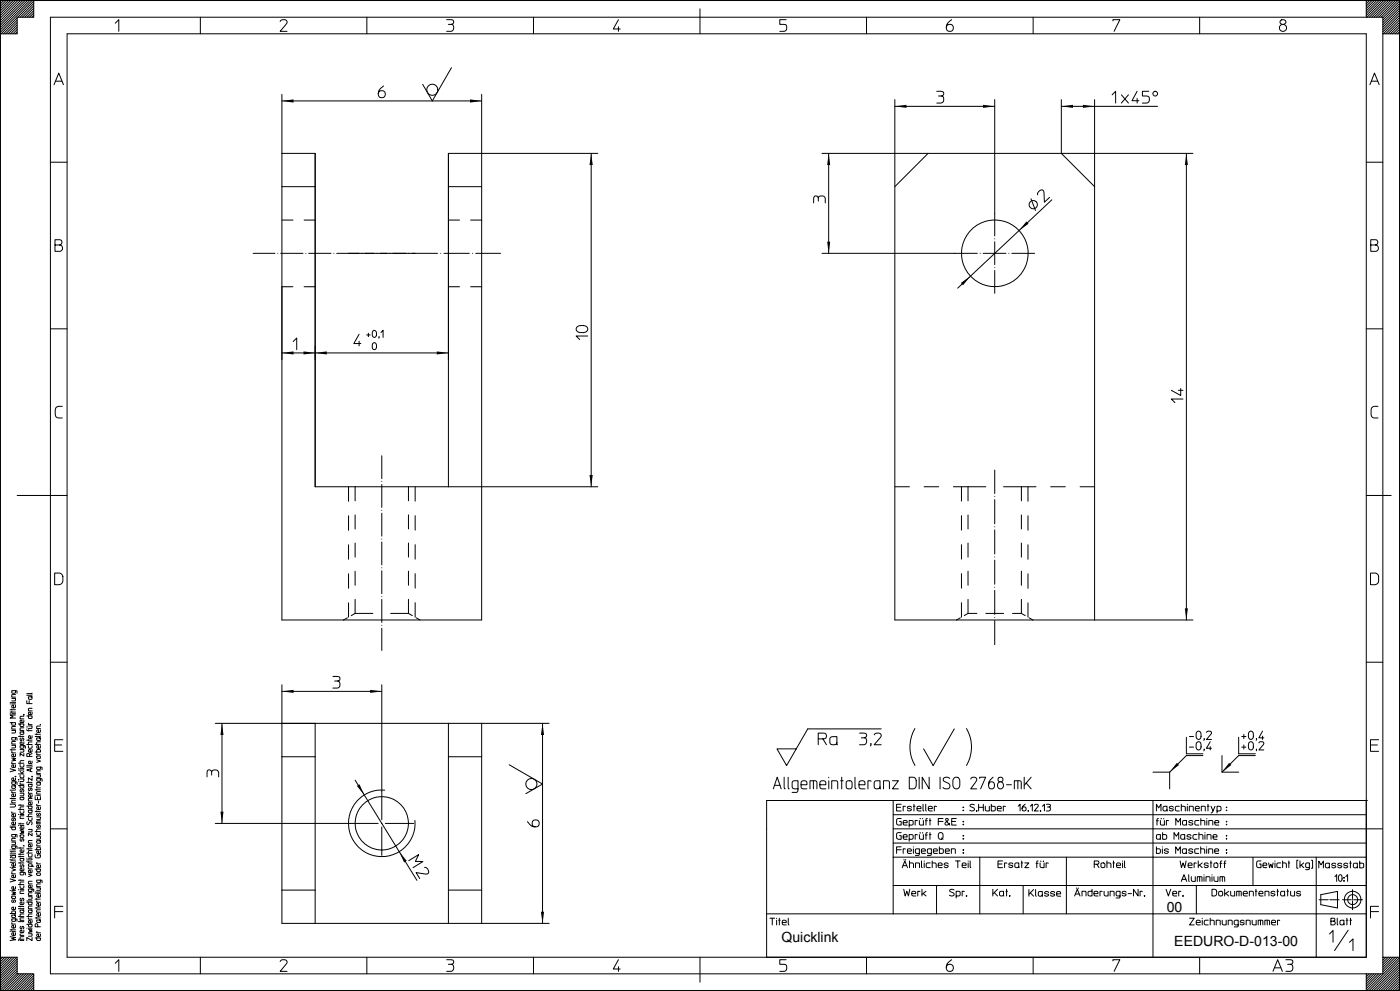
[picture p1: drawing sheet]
<svg xmlns="http://www.w3.org/2000/svg" width="420mm" height="297mm" viewBox="0 0 420 297" stroke-linecap="round" stroke-linejoin="round" font-family="sans-serif">
<defs><g id="words">
<g font-size="4.2">
<text x="350.3" y="273.6">00</text>
<text x="234.6" y="282.7">Quicklink</text>
<text x="352.5" y="283.9">EEDURO-D-013-00</text>
</g>
</g></defs>
<g fill="none" stroke="#000" stroke-width=".3">
<path d="M.1 10.1v287.1h410.1M.1 .2h10v5h-4.9v4.9h-5.1zM.4 .2l-.3 .2M1.1 .2l-1 .9M1.8 .2l-1.7 1.6M2.5 .2l-2.4 2.4M3.2 .2l-3.1 3.1M4 .2l-3.9 3.8M4.7 .2l-4.6 4.5M5.2 9.6l-.6 .5M5.2 8.9l-1.3 1.2M5.2 8.2l-2.1 1.9"/>
<path d="M5.2 7.5l-2.8 2.6M5.2 6.8l-3.5 3.3M5.2 6l-4.2 4.1M5.2 5.3l-4.9 4.8M5.4 .2l-5.3 5.2M6.1 .2l-6 5.9M6.8 .2l-6.7 6.6M7.5 .2l-7.4 7.3M8.2 .2l-8.1 8M8.9 .2l-8.8 8.7M9.6 .2l-9.5 9.4M10.1 .2h400.1"/>
<path d="M10.1 3.9l-1.2 1.3M10.1 3.2l-2 2M10.1 2.4l-2.7 2.8M10.1 4.6l-.5 .6M10.1 1.7l-3.4 3.5M10.1 1l-4.1 4.2M10.1 .3l-4.8 4.9M20.1 10.1h390.1v277.1h-390.1zM34.6 7l1.1-1.1v3.5M60.1 5.2v4.9M84.1 6.4a1.12 1.12 0 0 1 1.2-.5 1.12 1.12 0 0 1 .9 .9l-2.1 2.6h2.1M110.1 5.2v4.9"/>
<path d="M134.1 5.9l1.8 .1a.72 .72 0 0 1 .3 .8 .72 .72 0 0 1-.7 .5 1.08 1.08 0 0 1 .7 1.1 1.08 1.08 0 0 1-.8 1h-1.3M134.6 7.3h.9M160.2 5.2v4.9M185.7 5.9l-1.6 2.8h2.1M185.7 8v1.4M210.1 2.7v7.4M236 5.9h-1.9v1.4h1.3a1.08 1.08 0 0 1 .8 1.1 1.08 1.08 0 0 1-.8 1h-1.3M260.1 5.2v4.9M285.7 5.9a2.31 2.31 0 0 0-1.3 3.3 1.08 1.08 0 0 0 1.6-.2 1.08 1.08 0 0 0-.4-1.6 1.08 1.08 0 0 0-1.5 .8M310.2 5.2v4.9M334.1 6.3v-.4h2.1l-1.7 3.5M360.2 5.2v4.9"/>
<path d="M384.5 6.2a.8 .8 0 0 1 1-.4 .8 .8 0 0 1 .4 1 .8 .8 0 0 1-.9 .5 .72 .72 0 0 1-.5-1.1zM385 7.3a1.07 1.07 0 0 0-.7 1.7 1.07 1.07 0 0 0 1.8 0 1.07 1.07 0 0 0-.8-1.7M410.2 5.2v-5h10v297h-10v-5.1M410.5 .2l-.3 .2M411.2 .2l-1 .9M411.9 .2l-1.7 1.6M412.6 .2l-2.4 2.4M413.3 .2l-3.1 3.1M414 .2l-3.8 3.8M414.7 .2l-4.5 4.5M415.1 10.1v277.1h5.1M415.1 10.1v-4.9h-400v286.9h400v-4.9"/>
<path d="M415.1 10.1h5.1M415.4 .2l-5 5M416.1 .2l-5 5M416.8 .2l-5 5M417.5 .2l-5 5M418.2 .2l-5 5M418.9 .2l-5 5M419.6 .2l-5 5M420.2 9.5l-.7 .6M420.2 8.1l-2.1 2M420.2 6.7l-3.5 3.4M420.2 5.3l-4.9 4.8"/>
<path d="M420.2 8.8l-1.4 1.3M420.2 7.4l-2.8 2.7M420.2 6l-4.2 4.1M420.2 4.6l-5.1 5M420.2 3.2l-5.1 5M420.2 1.7l-5.1 5.1M420.2 .3l-5.1 5M420.2 3.9l-5.1 5M420.2 2.4l-5.1 5.1M420.2 1l-5.1 5M16.2 25.4l1.4-3.5 1.5 3.5M16.7 24.4h1.9"/>
<path d="M84.6 28.3v27.7M84.6 30.3h60M115.1 25.8a2.31 2.31 0 0 0-1.3 3.2 1.08 1.08 0 0 0 1.7-.1 1.08 1.08 0 0 0-.5-1.6 1.08 1.08 0 0 0-1.4 .8M135.5 20.3l-5.7 10-2.9-5M144.6 28.3v157.7h-60v-130M268.6 29.9v26.1M268.6 31.9h30M281.2 27.4h1.3l.7 .3v.7l-.6 .4a1.11 1.11 0 0 1 .7 1.1 1.11 1.11 0 0 1-.8 1h-1.3M281.8 28.8h.8M298.6 29.9v34.1M318.6 31.9h28.9M318.6 29.9v16.1h39.5"/>
<path d="M328.6 29.9v156.1M333.9 28.4l1-1v3.5M336.7 28.4l2.1 2.5M338.8 28.4l-2.1 2.5M341.4 27.4l-1.6 2.8h2.1M341.4 29.5v1.4M344.9 27.4h-1.9v1.4h1.3a1.1 1.1 0 0 1 .8 1.1 1.1 1.1 0 0 1-.8 1h-1.3M411.3 25.4l1.3-3.5 1.5 3.5M411.7 24.4h1.9M15.1 48.7h5M84.6 56h10v30M84.6 46h10v100h84.9"/>
<path d="M134.6 56h10M177.5 46v100M179.5 46h-44.9v61.9M245.7 59.5v.8M246.8 46h31.8M248.8 46v30M309.5 59.6l1.4 3.6M311.5 58.5a1.13 1.13 0 0 1 .5-1.2 1.13 1.13 0 0 1 1.3 0l.2 3.4 1.6-1.5M315.8 60l-28.3 26.4M328.6 56l-10-10h-40l-10 10v130h89.5M356.2 46v140M410.2 48.7h4.9"/>
<path d="M16.5 73.5h1.4a.97 .97 0 0 1 .9 .9 .97 .97 0 0 1-.7 1h-1.6v-3.5h1.3a.8 .8 0 0 1 .8 .8 .8 .8 0 0 1-.7 .8M134.6 66v80M244.3 60.9v-1.3l.2-.7h.8l.4 .6a1.1 1.1 0 0 1 1.1-.7 1.1 1.1 0 0 1 1 .8v1.3M246.8 76h39.8M411.5 73.5h1.4a.97 .97 0 0 1 .9 .9 .97 .97 0 0 1-.7 1h-1.6v-3.5h1.3a.8 .8 0 0 1 .8 .8 .8 .8 0 0 1-.7 .8M15.1 98.7h5M110.6 100v1M111.9 99.4a.63 .63 0 0 1 .8-.2 .63 .63 0 0 1 .3 .7v.6a.65 .65 0 0 1-.6 .7 .65 .65 0 0 1-.6-.7zM114.4 99.7l.6-.6v2.1M173.2 98.1a2.16 2.16 0 0 1 3.3 .5v.2a1.99 1.99 0 0 1-3.5 0zM410.2 98.7h4.9M84.6 105.9h50"/>
<path d="M88 102.5l1.1-1.1v3.5M107.8 100.3l-1.6 2.8h2.1M107.8 102.4v1.4M110.1 100.5h1M111.9 103.1a.64 .64 0 0 1 .8-.2 .64 .64 0 0 1 .3 .7v.5a.65 .65 0 0 1-.6 .8 .65 .65 0 0 1-.6-.8zM113.8 101l-.1 .4M176.5 100.8h-3.5l1 1.1M353.8 117.1h1.3M354.5 116.6v2.1l-2.9-1.6M355.1 119.7h-3.5l1.1 1.1M18.7 121.9l-1.5 .1-.4 .4-.2 .6 .2 2 .4 .3 1.5 .1M413.7 121.9l-1.5 .1-.4 .4-.2 .6 .2 2 .4 .3 1.5 .1"/>
<path d="M5.2 148.6h14.9M410.2 148.6h7.5M16.4 171.9h1.4l.8 .4a2.47 2.47 0 0 1 .2 2.4l-1 .7h-1.4zM411.4 171.9h1.4l.8 .4a2.84 2.84 0 0 1 .2 2.4l-1 .7h-1.4zM15.1 198.7h5M410.2 198.7h4.9M3 216.8h1.7l-.1 .7h-1l-.1-.7M3 214.1h.1M3 213.6h1.7M3 212.9h1.7M3 211.2h.1M3.5 219.1h1.2l-.1 .7-1.1 .1"/>
<path d="M3.5 209.5h1.2l-.2 .8h-1M3.5 212.7v.3M3.5 213.4v.3M3.5 214.1h1.2M3.5 211.2h1.2M4.7 218h-1l-.2 .2v.5h1.2M4.7 214.5h-1.7l.9 .5-.9 .4h1.7M4.7 211.6l-.1 .6-.8 .2a.39 .39 0 0 1-.3-.4 .39 .39 0 0 1 .3-.4h.3v.8M4.7 208.4l-1.2 .1v.6h1.2M4.7 207.2l-.2 .7-.9-.1-.1-.6h1.3l.3 .1v.7M4.7 210.7l-1.7 .1M5.5 217.2h1.7l-.1 .6-.9 .1-.2-.7"/>
<path d="M7.1 214.4l.1 .1zM7.2 214.5h.1M7.2 218.3l-1.2 .2v.6h1.2M7.2 216.1l-.2 .7h-.7a.37 .37 0 0 1-.3-.4 .37 .37 0 0 1 .3-.3h.3v.7M7.2 214.9h-1l-.2 .2v.6h1.2M7.2 219.5l-1.2 .1 .1 .6 .9 .1 .2-.4-.3-.3M8 218.9l.3 .3h1.3M8 210.2v.9h1.6M8 214.8h1.6v.6l-.9 .1-.2-.7M8.1 217.9h.1M8.1 218.4h.1M8.5 217.8h1.1l-.1 .7h-1"/>
<path d="M8.6 217l-.1 .4h1.1M8.6 218.9v.4M8.7 210.2v.9M9.6 213.7l-.1 .7h-.6a.37 .37 0 0 1-.4-.4 .37 .37 0 0 1 .4-.3h.2v.7M9.6 212.5l-1.1 .2v.6h1.1M9.6 208.5l-1.6 .1M9.6 207.9l-1.6 .2M9.6 209h-1.1l.1 .7h.9l.1-.4-.3-.3M12.1 217.4h.1M12.1 218.9l-.1 .8h-.7a.39 .39 0 0 1-.3-.4 .39 .39 0 0 1 .3-.4h.3v.8M12.1 217.8l-1.1 .2v.6h1.1M64.6 217h100.3"/>
<path d="M66.6 217v30M84.6 205.4v71.6h80.3M84.6 207.4h30M94.6 217v60M99.9 202.9h1.4l.7 .3v.8l-.6 .3a1.12 1.12 0 0 1 .7 1.1 1.12 1.12 0 0 1-.8 1h-1.4M100.5 204.3h.9M114.6 205.4v32M134.6 217v60M144.6 217v60M162.9 217v60M258.1 219.9l1.7 .1a.72 .72 0 0 1 .4 .8 .72 .72 0 0 1-.7 .5 1.09 1.09 0 0 1 .7 1.1 1.09 1.09 0 0 1-.8 1h-1.3M264.5 218.7h-22l-6.4 11-2.8-5h5.7"/>
<path d="M274.7 218.6a11 11 0 0 0 0 11M286.5 218.7l-6.4 11-2.8-5M290.2 218.6a11 11 0 0 1 0 11M359.3 219.7a.73 .73 0 0 1 .9-.3 .73 .73 0 0 1 .4 .9v.6a.76 .76 0 0 1-.8 .9 .76 .76 0 0 1-.7-.9zM362.2 219.7a.82 .82 0 0 1 .8-.4 .82 .82 0 0 1 .7 .7l-1.5 1.8h1.5M375 219.7a.73 .73 0 0 1 .9-.3 .73 .73 0 0 1 .4 .9v.6a.76 .76 0 0 1-.8 .9 .76 .76 0 0 1-.7-.9zM379 219.3l-1.1 2h1.5M3 230.6l1.7 .5-1.7 .4M3 239.6h1.7M3 224.9h1.7M3.5 227.4l1.2 .2-.9 .2 .9 .3-1.2 .2M3.5 223.6h1.2l-.1 .7-1.1 .1"/>
<path d="M3.5 224.7v.4M3.5 239.4v.3M3.6 237.4l-.1 .4h1.2M3.6 228.7l-.1 .4h1.2M3.6 225.4l-.1 .5h1.2M4.5 232.9l.3 .1M4.7 235.7h-1.2l.1 .7h1v-.5l-.2-.2M4.7 238.2l-.1 .7-.8 .1a.39 .39 0 0 1-.3-.4 .39 .39 0 0 1 .3-.4h.3v.8M4.7 234.5l-.2 .8-.9-.1-.1-.7h1.3l.3 .2v.6M4.7 233.4l-.1 .6-.8 .2a.39 .39 0 0 1-.3-.4 .39 .39 0 0 1 .3-.4h.3v.8M4.7 229.5l-.1 .7h-.8a.37 .37 0 0 1-.3-.3 .37 .37 0 0 1 .3-.4h.3v.7M4.7 226.3l-.1 .6-.8 .1a.39 .39 0 0 1-.3-.4 .39 .39 0 0 1 .3-.3h.3v.7"/>
<path d="M4.7 222.4h-1l-.2 .3v.5h1.2M4.7 221.3l-.1 .7h-1l-.1-.7h1.3l.3 .1v.7M4.7 236.9l-1.7 .1M5.5 232.2h1.7M5.5 230.5h.1M5.5 229h1.7M5.5 220.9h1.7M5.5 235.7h1.7l-.1 .6-.9 .1-.2-.7M5.6 233.8h.1M5.6 234.3h.1M6 238h1.2l-.2 .7h-1M6 233.7h1.2l-.2 .7-1 .1"/>
<path d="M6 232.6l.1 .6 .3 .1h.6l.2-.7M6 229.4l.1 .6 .3 .1h.6l.2-.7M6 224.9h1.2l-.2 .7-1 .1M6 220.7v.3M6 231.4l.7 .8M6 230.5h1.2M6.1 234.9l-.1 .4h1.2M6.3 236.8a.36 .36 0 0 0-.3 .5 .36 .36 0 0 0 .5 .2l.2-.6a.36 .36 0 0 1 .5 .2 .36 .36 0 0 1-.3 .5M6.3 221.4a.35 .35 0 0 0-.3 .5 .35 .35 0 0 0 .5 .2l.2-.6a.36 .36 0 0 1 .5 .2 .36 .36 0 0 1-.3 .5M7.2 228.2h-1l-.2 .8M7.2 223.7l-.2 .8-.9-.2-.1-.6h1.3l.3 .1v.7M7.2 222.6l-.2 .7-.7 .1a.39 .39 0 0 1-.3-.4 .39 .39 0 0 1 .3-.4h.3v.8"/>
<path d="M7.2 231.4l-.6 .6M7.2 230.9l-1.7 .1M7.2 239.1l-1.2 .1 .1 .7h.9l.2-.4-.3-.3M7.2 226v.8l-1.2-.8v.8M8 223.4h1.6M8 234.7h1.6M8 222.1h1.6M8.5 223.7l.1 .6 .3 .2 .7-.1v-.7M8.5 221.9v.3M8.5 234.5v.3M8.6 237.6l-.1 .4h1.1M8.7 236.4a.36 .36 0 0 0-.2 .5 .36 .36 0 0 0 .5 .2l.2-.6a.36 .36 0 0 1 .5 .2 .36 .36 0 0 1-.3 .5"/>
<path d="M8.9 226.9h.7M9.2 230.7v.7M9.6 232.9l.1 .1zM9.6 233h.1M9.6 239.6h-1l-.1 .1v.6h1.1M9.6 238.4v.7l-.7 .1a.39 .39 0 0 1-.4-.4 .39 .39 0 0 1 .4-.4h.2v.8M9.6 230.5l-1.6 .5 1.6 .5M9.6 230l-1.6 .1M9.6 229.5l-1.6 .1M9.6 228.3v.7l-.7 .1a.39 .39 0 0 1-.4-.4 .39 .39 0 0 1 .4-.4h.2v.8M9.6 224.9v.6l-.7 .2a.39 .39 0 0 1-.4-.4 .39 .39 0 0 1 .4-.4h.2v.8M9.6 222.6l-1 .1-.1 .7"/>
<path d="M9.6 220.7v.7l-.7 .1a.39 .39 0 0 1-.4-.4 .39 .39 0 0 1 .4-.4h.2v.8M9.6 235.2l-1.1 .1 .1 .7h.9l.1-.4-.3-.3M9.6 226l-.7 .4a.41 .41 0 0 0-.4-.4 .41 .41 0 0 0-.5 .3v.6h.9v-.5M9.6 233.3v.8l-1.1-.8v.8M10.5 239v.9h1.6v-.9M10.5 238.6h.1M10.5 236.9h1.6M10.5 223.3h1.6M10.5 220.3h1.6M10.5 225.6h1.6v-.7h-.9l-.2 .7M11 232.4h1.1l-.1 .8h-1M11 227.9l1.1 .4-1.1 .4"/>
<path d="M11 220.1v.3M11 236.8v.3M11 238.6h1.1M11.1 226.9l.7-.1a.37 .37 0 0 1 .3 .4 .37 .37 0 0 1-.3 .4l-.7-.1zM11.1 236l-.1 .4h1.1M11.1 226l-.1 .4h1.1M11.3 239.1v.8M12.1 234.7l-1.1 .1 .1 .6 .9 .1 .1-.4-.2-.3M12.1 221.3l-1.1 .1 .1 .7h.9l.1-.4-.2-.3M12.1 220.8l-1.6 .2M12.1 237.5h-1l-.1 .1v.6h1.1M12.1 233.6l-.1 .7h-.9l-.1-.7h1.3l.3 .2v.6"/>
<path d="M12.1 231.3h-.9l-.2 .2v.5h1.1M12.1 230.1l-.1 .8-.9-.1-.1-.7h1.3l.3 .2v.6M12.1 223.7v.7l-.8 .1a.37 .37 0 0 1-.3-.4 .37 .37 0 0 1 .3-.4h.3v.8M12.1 222.5l-.9 .1-.2 .7M16.4 223.5h2.1M18.9 221.9h-2.5v3.5h2.5M62.2 233.1v-1.3l.2-.8h.8l.3 .6a1.13 1.13 0 0 1 1.1-.6 1.13 1.13 0 0 1 1.1 .8v1.3M63.5 231.6v.9M84.6 227h10M106.6 234l18.6 30.1M115.5 237a10 10 0 0 0-10.9 9.7 10 10 0 0 0 10.3 10.3 10 10 0 0 0 9.7-10.9M134.6 227h10"/>
<path d="M152.9 229.4l10 5.8-5 2.9M232.2 236.7l1.1-3.5 1.2 3.5M232.5 235.6h1.7M235.4 233.2v2.9l.3 .6M236.6 233.2v2.9l.1 .5 .2 .1M239.6 236.7h-1.1l-.6-.4-.1-1.4 .4-.6 1.4-.1v2.8l-.5 .7h-1.3M240.5 235.4h1.8a.92 .92 0 0 0-.7-1.2 .92 .92 0 0 0-1.1 .7l.2 1.6 1.6 .2M243.2 236.7v-2.5h1.6l.4 .3 .1 2.2M244.2 234.2v2.5M245.6 221.7v1.7M246.1 235.4h1.8a.94 .94 0 0 0-.6-1.2 .94 .94 0 0 0-1.2 .7l.2 1.6 1.6 .2M247.1 221.7h-1.5v-1.8h1.7a.88 .88 0 0 1 .8 1 .88 .88 0 0 1-1 .8l1 1.7"/>
<path d="M248.8 233.2v.1M248.8 234.2v2.5M249.7 236.7v-2.5h1.3l.4 .3 .1 2.2M251.2 222.8a1.2 1.2 0 0 1-2.1 0l.2-1.6 .6-.2h1.3v2.4h.2M252.4 234.2h.7M252.7 233.2v3.5M254.1 234.5a.98 .98 0 0 1 1.7 .4v1.1a.9 .9 0 0 1-.9 .7 .9 .9 0 0 1-.9-.7zM256.7 233.2v2.9l.3 .6M257.9 235.4h1.8a.94 .94 0 0 0-.6-1.2 .94 .94 0 0 0-1.2 .7l.2 1.6 1.6 .2M258.6 221.3h.9M261.5 223.2l-.2 .6M261.5 234.4l-.9-.2v2.5"/>
<path d="M262.4 220.5a1.14 1.14 0 0 1 1.2-.6 1.14 1.14 0 0 1 .9 .9l-2.1 2.6h2.1M264.2 236.1a.94 .94 0 0 1-.9 .6 .94 .94 0 0 1-.9-.6l.2-1.6 .5-.3h1.1v2.4l.2 .1M265.3 236.7v-2.5h1.3l.3 .3 .1 2.2M267.9 234.2h1.8l-1.8 2.5h1.8M273 233.2h1.5l.5 .7 .1 1.7-.6 1-1.5 .1zM275.9 233.2v3.5M278.9 233.2v3.5l-2-3.5v3.5M282.2 233.2v3.5M285.1 233.5a1.03 1.03 0 0 0-1.2-.4 1.03 1.03 0 0 0-.7 1.1l1.5 .8a.99 .99 0 0 1 .3 1.4 .99 .99 0 0 1-1.4 .2l-.5-.4M286.5 233.4a1.01 1.01 0 0 1 1.1-.2 1.01 1.01 0 0 1 .5 1v1.4a1.04 1.04 0 0 1-1 1.1 1.04 1.04 0 0 1-1-1.1v-1.4zM291.4 233.7a.89 .89 0 0 1 1.2-.5 .89 .89 0 0 1 .5 1.2l-1.7 2.3h1.8M294.1 233.5v-.3h1.8l-1.5 3.5"/>
<path d="M298.1 233.2a2.29 2.29 0 0 0-.9 3.4 1.01 1.01 0 0 0 1.4-1.1 1.01 1.01 0 0 0-1.6-.7l-.2 .6M300.2 234.5a1.01 1.01 0 0 0-.7 1.5 1.01 1.01 0 0 0 1.6 .2 1.15 1.15 0 0 0-.6-1.7M302.2 235.4h1.4M304.5 236.7v-2.5l1.9 .1 .2 .3v2.1M305.6 234.2v2.5M307.5 233.2v3.5M308.1 234.9l-.6 .7M309.6 233.2l-1.5 1.7 1.5 1.8M346.1 231.6h5.1M351.2 231.6v5.1M356.2 221.2v4.9h4.9M357.1 221h1.2"/>
<path d="M357.1 224.1h1.2M359.3 222.8a.74 .74 0 0 1 .9-.2 .74 .74 0 0 1 .4 .8v.7a.76 .76 0 0 1-.8 .9 .76 .76 0 0 1-.7-.9zM361.1 226.7h-4.9l-5 4.9M361.5 224.8l-.1 .5M361.5 221.7l-.1 .4M363.3 222.5l-1.1 2h1.5M363.3 224v1M366.9 226.7v4.9h5M371.9 221.2v4.9h5M372.8 221h1.3M372.8 224.1h1.3M373.4 220.3v1.3"/>
<path d="M373.4 223.5v1.2M375 222.8a.74 .74 0 0 1 .9-.2 .74 .74 0 0 1 .4 .8v.7a.76 .76 0 0 1-.8 .9 .76 .76 0 0 1-.7-.9zM376.9 226.7h-5l-5 4.9M377.2 224.8l-.1 .5M377.2 221.7l-.1 .4M377.9 222.9a.81 .81 0 0 1 .9-.4 .81 .81 0 0 1 .6 .6l-1.5 1.9h1.5M379 220.9v.9M411.4 223.5h2.1M413.9 221.9h-2.5v3.5h2.5M3 257.8l.3 .2h1.4M3 248.2h1.7l-.1 .6-.9 .1-.2-.7M3 241.2h1.2a.44 .44 0 0 1 .5 .5 .44 .44 0 0 1-.5 .4h-1.2"/>
<path d="M3 255.5h1.7M3 255h.1M3 247.8h.1M3.1 257.2h.1M3.1 256.8h.1M3.5 252.6h1.2l-.1 .7-1.1 .1M3.5 255.4v.3M3.5 255h1.2M3.5 247.8h1.2M3.6 243.5l-.1 .5h1.2M3.6 257.8v.3M3.8 245.5a.36 .36 0 0 0-.3 .5 .36 .36 0 0 0 .5 .1l.2-.5a.36 .36 0 0 1 .5 .2 .36 .36 0 0 1-.3 .5"/>
<path d="M4.7 256.6h-1.2l.1 .7h.9l.2-.4-.3-.3M4.7 259.1l-.1 .6-.8 .1a.39 .39 0 0 1-.3-.4 .39 .39 0 0 1 .3-.3h.3v.7M4.7 253.8l-.2 .7h-.9l-.1-.7h1.3l.3 .1v.7M4.7 251.5l-1.2 .2v.6h1.2M4.7 250.3l-.2 .8-.9-.1-.1-.7h1.3l.3 .2v.6M4.7 246.6l-.1 .7-.8 .1a.39 .39 0 0 1-.3-.4 .39 .39 0 0 1 .3-.4h.3v.8M4.7 244.3l-.1 .7-.8 .1a.37 .37 0 0 1-.3-.4 .37 .37 0 0 1 .3-.4h.3v.8M4.7 240.1l-1.2 .2v.6h1.2M4.7 258.5l-1.7 .2M4.7 256.1l-1.7 .1M5.5 258.9h1.7M5.5 257h1.7"/>
<path d="M5.5 256.3h1.7M5.5 254.4h1.7M5.5 247.6h.1M5.5 247.1h1.7M5.5 244.3h.1M5.5 242.8h1.7M5.5 241.6h1.7M6 249.2l1.2 .2-.8 .2 .8 .3-1.2 .2M6 243.2l.1 .6 .3 .2h.6l.2-.8M6 241.3v.4M6 246.9v.3M6 254.2v.3"/>
<path d="M6 256.1v.3M6 256.8v.3M6 258.7v.3M6 247.6h1.2M6 244.3h1.2M6.1 250.6l.7-.1a.39 .39 0 0 1 .4 .3 .39 .39 0 0 1-.4 .4h-.6zM6.3 259.4a.35 .35 0 0 0-.3 .5 .35 .35 0 0 0 .5 .2l.2-.6a.36 .36 0 0 1 .5 .2 .36 .36 0 0 1-.3 .5M6.3 251.6a.35 .35 0 0 0-.3 .5 .35 .35 0 0 0 .5 .2l.2-.6a.36 .36 0 0 1 .5 .2 .36 .36 0 0 1-.3 .5M7 253.7l.3 .1M7.2 254.9l-.2 .8h-.7a.39 .39 0 0 1-.3-.4 .39 .39 0 0 1 .3-.4h.3v.8M7.2 248l-.2 .8h-.7a.39 .39 0 0 1-.3-.4 .39 .39 0 0 1 .3-.4h.3v.8M7.2 244.7h-1l-.2 .2v.6h1.2"/>
<path d="M7.2 242.1h-1l-.2 .7M7.2 257.5h-1.2l.1 .7h.9l.2-.4-.3-.3M8 258.4l.3 .2h1.3M8 257.5h.1M8 255.9h1.6M8 254.6h1.6M8 245h1.6M8 241.8h1.6v.7l-.9 .1-.2-.8M8.2 246.5a.4 .4 0 0 0-.2 .6 .4 .4 0 0 0 .6 .1l.3-.5a.47 .47 0 0 1 .7 0 .47 .47 0 0 1-.1 .7M8.5 256.3l.1 .6 .3 .2 .7-.1v-.7M8.5 248.8h1.1v.7l-1.1 .1M8.5 245.4l.1 .6 .3 .1 .7-.1v-.6"/>
<path d="M8.5 257.5h1.1M8.5 254.4v.4M8.6 258.4v.3M9.6 259.9v-.7h-1l-.1 .7h1.6M9.6 257.8l-1.6 .2M9.6 255.1l-.9 .1-.2 .7M9.6 253.3v.7h-.7a.37 .37 0 0 1-.4-.3 .37 .37 0 0 1 .4-.4h.2v.7M9.6 252.1l-1.1 .2v.6h1.1M9.6 244.2h-.9l-.2 .8M9.6 240.7v.6l-.7 .2a.39 .39 0 0 1-.4-.4 .39 .39 0 0 1 .4-.4h.2v.8M9.6 243h-1.1l.1 .7h.9l.1-.4-.3-.3M9.6 250v.7l-1.1-.7v.7"/>
<path d="M10.5 256.4l.1 .7 .4 .3 1-.1 .1-.9h-.8v.4M10.5 249.5h1.6M10.5 243.4h1.6M10.5 254.9h1.6v-.6l-.9-.1-.2 .7M11 251h1.1l-.1 .7-1 .1M11 249.9v.4l.3 .3 .8-.1v-.6M11 245.1h1.1l-.1 .7-1 .1M11 243.3v.3M11 246.7h1.1M11.1 258.8l-.1 .4h1.1M11.1 253.3l-.1 .5h1.1M11.1 241.3l-.1 .4h1.1"/>
<path d="M11.3 247.5a.36 .36 0 0 0-.3 .5 .36 .36 0 0 0 .5 .2l.2-.6a.36 .36 0 0 1 .5 .2 .36 .36 0 0 1-.3 .5M11.3 244a.36 .36 0 0 0-.3 .4 .36 .36 0 0 0 .5 .2l.2-.6a.36 .36 0 0 1 .5 .3 .36 .36 0 0 1-.3 .4M11.6 240.3v.6M12.1 252.1l-1.1 .1 .1 .7h.9l.1-.4-.2-.3M12.1 259.6l-.1 .7h-.7a.39 .39 0 0 1-.3-.4 .39 .39 0 0 1 .3-.3h.3v.7M12.1 255.3l-.1 .8h-.7a.37 .37 0 0 1-.3-.4 .37 .37 0 0 1 .3-.4h.3v.8M12.1 248.7h-.9l-.2 .8M12.1 246.3l-1.1 .1v.7h1.1M12.1 242.1l-.1 .7-.7 .1a.39 .39 0 0 1-.3-.4 .39 .39 0 0 1 .3-.4h.3v.8M15.1 248.7h5M64.6 247h40.4M122.7 258.2l3-1.8-1 2 2.3 .1-3 1.8"/>
<path d="M158.4 246.5a2.31 2.31 0 0 0 3.2 1.3 1.07 1.07 0 0 0-.1-1.7 1.07 1.07 0 0 0-1.6 .5 1.07 1.07 0 0 0 .7 1.5M268.1 252.9h142.1M268.1 240.2v17M268.1 248.7h147M268.1 244.4h142.1M268.1 257.2h142.1M268.1 257.2v17M269.2 254.9h1.3M269.2 242.2h1.2M270.5 241.3h-1.3v2h1.3M270.5 245.5l-1 .1-.3 .5v1.2l.5 .2h.8v-1.1h-.4M270.5 249.8h-1l-.3 .6v1.1l.5 .3h.8v-1.1h-.4"/>
<path d="M270.5 254h-1.3v2M271.1 259.7h1.1M271.1 246.8h1.2a.62 .62 0 0 0-.4-.7 .62 .62 0 0 0-.8 .4l.2 .9 1 .1M271.1 251.1h1.2a.62 .62 0 0 0-.4-.7 .62 .62 0 0 0-.8 .4l.2 .9 1 .1M271.4 257.9h.1M271.8 242l-.7-.1v1.4M271.8 254.7l-.7-.1v1.4M271.9 258h.1M272.4 255.3h1.2a.62 .62 0 0 0-.5-.7 .62 .62 0 0 0-.7 .4l.1 .8 1.1 .2M272.9 247.5l1.2-.2-.1-1.1-1.1-.1v2M272.9 251.8l1.2-.2-.1-1.1-1.1-.1v2M273 258.3v2"/>
<path d="M273.1 258.9l1.1 .2v1.2M273.6 242.2a.61 .61 0 0 0-.7-.4 .61 .61 0 0 0-.4 .6l1 .3a.59 .59 0 0 1-.4 .6 .59 .59 0 0 1-.7-.3M274.2 241.9h.5M274.2 254v.1M274.2 254.6v1.4M274.4 241.3v2M275.3 242.6h1.2a.62 .62 0 0 0-.4-.7 .62 .62 0 0 0-.8 .4l.1 .9 1.1 .1M275.4 246.2l-.7-.1v1.4M275.4 250.5l-.7-.1v1.4M276 246.1v1.2l.4 .2h.8v-1.4M276 250.4v1.2l.4 .2h.8v-1.4M276 256l-1.2-.2 .2-1.1 1-.1v1.6l-.2 .4h-1"/>
<path d="M276.3 245.6h.1M276.3 249.9h.1M276.6 255.3h1.2a.62 .62 0 0 0-.5-.7 .62 .62 0 0 0-.7 .4v.8l1.2 .2M276.6 258.3v1.7l.3 .3M277 245.6h.1M277 249.9h.1M277.1 241.3v1.7l.2 .3M277.5 258.3v.1M277.5 258.9v1.4M277.8 246.2h.6M277.8 250.5h.6M277.9 241.3l.2 2"/>
<path d="M278.4 245.5l-.4 .4v1.6M278.4 249.8l-.4 .3v1.7M278.7 242.6h1.2a.62 .62 0 0 0-.5-.7 .62 .62 0 0 0-.7 .4l.1 .9 1.1 .1M279 246.1h.5M279 250.4h.5M279.2 245.5v2M279.2 249.8v2M279.3 258.9h-1l-.2 .4 .1 .9 1.1 .1M279.6 256l-1.2-.2 .2-1.1 1-.1v1.6l-.2 .4h-1M279.9 258.3v2M279.9 258.9l1 .1 .2 1.3M280.2 255.3h1.2a.62 .62 0 0 0-.5-.7 .62 .62 0 0 0-.7 .4v.8l1.2 .2"/>
<path d="M281.2 242l-.7-.1v1.4M281.7 259.6h1.2a.62 .62 0 0 0-.5-.7 .62 .62 0 0 0-.7 .4l.1 .9 1.1 .1M281.7 246.4h1.4M281.9 249.9a.7 .7 0 0 1 .8-.1 .7 .7 0 0 1 .4 .6v.8a.71 .71 0 0 1-.7 .6 .71 .71 0 0 1-.7-.6v-.8zM282 254v2l1.1-.1v-1.2l-1.1-.1M282.7 251.4l.4 .4M283.1 245.5h-1.4v2M283.8 255.3h1.2a.62 .62 0 0 0-.5-.7 .62 .62 0 0 0-.7 .4v.8l1.2 .2M284.7 259.2a.55 .55 0 0 0-.7-.4 .55 .55 0 0 0-.4 .7l.9 .2a.52 .52 0 0 1-.2 .7 .52 .52 0 0 1-.7-.3l-.1-.1M285.1 247l-.7 .5-.7-.3 .1-.4 .9-.9a.39 .39 0 0 0-.5-.4 .39 .39 0 0 0-.2 .6l1.1 1.4M285.6 256v-1.4l1.1 .1 .1 1.3M285.7 246.4h1.2"/>
<path d="M286.8 258.3h.7v2M287.1 245.5h-1.4v2h1.4M287.5 258.3h.8M288.9 259.6h1.2a.62 .62 0 0 0-.5-.7 .62 .62 0 0 0-.7 .4l.1 .9 1.1 .1M289.1 255.8l.2 .1zM289.1 254.9l.2 .1zM289.1 251.5l.2 .2zM289.1 250.6l.2 .2zM289.1 247.3l.2 .1zM289.1 246.4l.2 .1zM289.1 243l.2 .2zM289.1 242.1l.2 .2z"/>
<path d="M289.2 255.9h.1M289.2 255h.1M289.2 251.6h.1M289.2 250.7h.1M289.2 247.4h.1M289.2 246.5h.1M289.2 243.1h.1M289.2 242.2h.1M290.7 258.3v.1M290.7 258.9v1.4M291.3 258.3v1.7l.2 .3M292.5 241.5a.69 .69 0 0 0-.8-.3 .69 .69 0 0 0-.4 .7l.9 .4a.59 .59 0 0 1 .2 .9 .59 .59 0 0 1-.9 0l-.4-.2"/>
<path d="M293.2 243.2l.1 .1zM293.2 243.3h.1M293.8 241.3v2M293.8 242.2h1.4M294.1 257.2v17M295.2 241.3v2M295.8 241.9v1.2l.5 .2h.7v-1.4M297.6 241.3v2l1.1-.1 .1-1.1-1.2-.2M299.4 242.6h1.2a.62 .62 0 0 0-.5-.7 .62 .62 0 0 0-.7 .4l.1 .9 1.1 .1M299.6 259.2h1.2M301 258.3h-1.4v2h1.4M301.8 242l-.6-.1v1.4"/>
<path d="M302.3 259l-.7-.1v1.4M304.1 259.2a.55 .55 0 0 0-.7-.4 .55 .55 0 0 0-.4 .7l.9 .2a.52 .52 0 0 1-.2 .7 .52 .52 0 0 1-.7-.3l-.1-.1M305.6 241.9l.6-.6v2M305.9 259.9l-.5 .4-.6-.2v-1.1l1.1-.1 .1 1.4M306.6 258.9h.5M306.7 258.3v2M307.7 258.9h1.2l-1.2 1.4h1.2M307.8 241.3a1.39 1.39 0 0 0-.8 1.8 .62 .62 0 0 0 .9 0 .62 .62 0 0 0-.2-.9 .62 .62 0 0 0-.9 .4M308.6 243.2l.2 .1zM308.7 243.3h.1M309.3 241.9l.6-.6v2M310.5 241.6a.58 .58 0 0 1 .7-.3 .58 .58 0 0 1 .4 .7l-1.1 1.3h1.2"/>
<path d="M311 259h.6M311.6 258.3l-.3 .1v1.9M312.2 258.9v1l.5 .4h.7v-1.4M312.3 243.2l.2 .1zM312.3 243.3h.1M312.5 258.4h.1M312.9 241.9l.6-.6v2M313.3 258.4h.1M314.1 241.3l1.2 .1v.5l-.3 .2a.63 .63 0 0 1 .4 .6 .63 .63 0 0 1-.5 .6h-.8M314.5 242.1h.5M314.7 259l-.7-.1v1.4M320.1 257.2v17"/>
<path d="M328.5 259.3v1M329.3 259.3h-.8v-1h1a.5 .5 0 0 1 .4 .6 .5 .5 0 0 1-.6 .4l.6 1M330.7 259l.8-.1 .2 .4v.6a.63 .63 0 0 1-.6 .4 .63 .63 0 0 1-.6-.4zM332.3 258.3v2M332.3 258.9l1.1 .2 .1 1.2M334.1 258.9h.5M334.3 258.3v2M335.2 259.6h1.2a.62 .62 0 0 0-.4-.7 .62 .62 0 0 0-.8 .4l.2 .9 1 .1M337 258.3v.1M337 258.9v1.4M337.6 258.3v1.7l.2 .3M346.1 240.2v47"/>
<path d="M347.2 243.3v-2l.6 1.1 .7-1.1v2M347.2 254v2l1.1-.2v-1l-1.1-.2M347.2 246.2h.6M347.8 245.5l-.5 .4v1.6M348.4 246.1v1.2l.4 .2h.8v-1.4M348.4 251.4l-.5 .4-.7-.2v-1.1l1.2-.1v1.4M348.6 245.6h.1M349 254v.1M349 254.6v1.4M349 249.8v2l1.1-.1 .1-1.1-1.2-.2M349.4 245.6h.1M350.3 242.9l-.4 .4-.7-.2v-1.1l1.1-.1 .1 1.4"/>
<path d="M350.8 254.9a.55 .55 0 0 0-.7-.3 .55 .55 0 0 0-.4 .6l.9 .2a.4 .4 0 0 1 0 .6 .4 .4 0 0 1-.5 0l-.5-.3M350.8 246.2l-.6-.1v1.4M352.2 242.2a.55 .55 0 0 0-.6-.4 .55 .55 0 0 0-.4 .7l1 .2a.61 .61 0 0 1-.5 .6 .61 .61 0 0 1-.7-.3M352.5 251.8v-2l.7 1.1 .7-1.1v2M353 256v-2l.7 1.1 .7-1.1v2M353 247.5v-2l.7 1.1 .7-1.1v2M354 241.9h-.7l-.5 .4 .2 .9 1 .1M354.3 258.3l.4 2 .5-1.4 .5 1.4 .4-2M354.6 241.3v2M354.6 241.9l1.2 .2v1.2M355.7 251.4l-.5 .4-.7-.2v-1.1l1.2-.1v1.4M356.2 255.7l-.3 .3-.8-.1v-1.1l1.1-.2 .1 1.4"/>
<path d="M356.2 247.2l-.2 .3-.9-.1v-1.1l1.1-.2 .1 1.4M356.4 241.3v.1M356.4 241.9v1.4M356.7 259.6h1.2a.62 .62 0 0 0-.5-.7 .62 .62 0 0 0-.7 .4l.1 .9 1.1 .1M357 243.3v-1.4l1.2 .1v1.3M357.5 250.7a.58 .58 0 0 0-.6-.4 .58 .58 0 0 0-.5 .6l1.1 .3a.61 .61 0 0 1-.5 .6 .61 .61 0 0 1-.7-.3M358.1 254.9a.61 .61 0 0 0-.7-.3 .61 .61 0 0 0-.5 .6l1.1 .3a.59 .59 0 0 1-.5 .6 .59 .59 0 0 1-.6-.4M358.1 246.4a.55 .55 0 0 0-.7-.3 .55 .55 0 0 0-.4 .6l1.1 .3a.61 .61 0 0 1-.5 .6 .61 .61 0 0 1-.7-.4M358.8 242.6h1.2a.62 .62 0 0 0-.4-.7 .62 .62 0 0 0-.8 .4l.2 .9 1 .1M359.1 259l-.6-.1v1.4M359.3 250.4h-.9l-.3 .4 .2 .9 1 .1M359.7 258.3v2"/>
<path d="M359.9 254.6l-1 .1-.2 .3v.8l1.2 .2M359.9 246.1l-.9 .1-.3 .3v.8l1.2 .2M359.9 249.8v2M359.9 250.4l1.2 .2v1.2M360.1 259.5l.8 .8M360.5 254.6l1.1 .2 .1 1.2M360.5 254v2M360.5 245.5v2M360.5 246.1l1.2 .2v1.2M360.6 243.3v-1.4l1.2 .1v1.3M360.9 258.9l-1.2 .9M361.7 249.8v.1"/>
<path d="M361.7 250.4v1.4M362.3 254v.1M362.3 254.6v1.4M362.3 245.5v.1M362.3 246.1v1.4M362.4 251.8v-1.4l1.1 .1 .1 1.3M362.4 241.9h.6M362.7 241.3v2M362.7 259.2a.55 .55 0 0 0-.6-.4 .55 .55 0 0 0-.4 .7l1 .2a.61 .61 0 0 1-.5 .6 .61 .61 0 0 1-.7-.3M362.9 256v-1.4l1.1 .2 .1 1.2M362.9 247.5v-1.4l1.2 .2v1.2M363.3 258.9h.5"/>
<path d="M363.5 258.3v2M363.6 241.9l.6 1.4 .6-1.4M364.2 251.1h1.2a.62 .62 0 0 0-.5-.7 .62 .62 0 0 0-.7 .4l.1 .9 1.1 .1M364.2 243.3l-.6 .6M364.6 259h.9l.1 .9a.63 .63 0 0 1-.6 .4 .63 .63 0 0 1-.6-.4zM364.7 255.3h1.2a.62 .62 0 0 0-.5-.7 .62 .62 0 0 0-.7 .4v.8l1.2 .2M364.7 246.8h1.2a.62 .62 0 0 0-.5-.7 .62 .62 0 0 0-.7 .4l.1 .9 1.1 .1M365.4 243.3l1.1-.2-.1-1.1-1-.1v2M366.2 259h.6M366.8 258.3l-.3 .1-.1 1.9M367.4 259h.6M368 258.3l-.3 .1-.1 1.9"/>
<path d="M368.2 255.8l.1 .1zM368.2 254.9l.1 .1zM368.2 251.5l.1 .2zM368.2 250.6l.1 .2zM368.2 247.3l.1 .1zM368.2 246.4l.1 .1zM368.2 243l.1 .2zM368.2 242.1l.1 .2zM368.2 255.9h.1M368.2 255h.1M368.2 251.6h.1M368.2 250.7h.1"/>
<path d="M368.2 247.4h.1M368.2 246.5h.1M368.2 243.1h.1M368.2 242.2h.1M376.2 257.2v8.5M378.6 258.3h-1l-.3 .6v1.1l.5 .3h.8v-1.1h-.5M379.2 259.6h1.1a.59 .59 0 0 0-.4-.7 .59 .59 0 0 0-.7 .4l.1 .9 1 .1M380.9 258.9l.2 1.4 .4-1 .4 1 .3-1.4M382.8 258.3v.1M382.8 258.9v1.4M384.5 258.9h-.9l-.3 .4 .2 .9 1 .1M385.1 258.9l.9 .1 .2 1.3"/>
<path d="M385.1 258.3v2M386.8 258.9h.4M386.9 258.3v2M389.7 258.1h-.4v2.4h.4M390.3 258.3v2M390.6 259.5l.8 .8M391.4 258.9l-1.1 .9M393.7 258.1h.4v2.4h-.4M395.1 257.2v30M401 259.2a.55 .55 0 0 0-.7-.3 .55 .55 0 0 0-.4 .7l1.1 .2a.61 .61 0 0 1-.5 .6 .61 .61 0 0 1-.7-.4M402.8 259.2a.55 .55 0 0 0-.7-.3 .55 .55 0 0 0-.4 .7l1.1 .2a.61 .61 0 0 1-.5 .6 .61 .61 0 0 1-.7-.4M404.6 259.2a.55 .55 0 0 0-.7-.3 .55 .55 0 0 0-.4 .7l1.1 .2a.61 .61 0 0 1-.5 .6 .61 .61 0 0 1-.7-.4"/>
<path d="M405.2 259h.5M405.4 258.4v2M408.2 258.4v2l1.1-.1 .1-1.1-1.2-.2M410.2 240.2h-180v47h164.9M3 274.1h1.7l-.1-.7-.9-.1-.2 .8M3 263.7l1.7 .4-1.7 .5M3 279.5h.1M3 279h1.7M3 267.1h.1M3 260.2h.1M3.5 267.5l1.2 .2-.9 .3 .9 .2-1.2 .2M3.5 260.6l1.2 .4-1.2 .4"/>
<path d="M3.5 279.5h1.2M3.5 278.8v.3M3.5 267.1h1.2M3.5 260.2h1.2M3.6 276.8l-.1 .4h1.2M3.6 261.7l-.1 .5h1.2M3.6 268.9l.7-.1a.37 .37 0 0 1 .4 .4 .37 .37 0 0 1-.4 .4l-.7-.1zM3.8 270a.36 .36 0 0 0-.3 .4 .36 .36 0 0 0 .5 .2l.2-.5a.36 .36 0 0 1 .5 .2 .36 .36 0 0 1-.3 .4M4.7 274.4l-1.2 .1 .1 .7h.9l.2-.4-.3-.3M4.7 279.8l-.1 .7-.8 .1a.39 .39 0 0 1-.3-.4 .39 .39 0 0 1 .3-.4h.3v.8M4.7 277.6l-.1 .7-.8 .1a.39 .39 0 0 1-.3-.4 .39 .39 0 0 1 .3-.4h.3v.8M4.7 275.7l-.1 .6h-1l-.1-.6h1.3h.3v.7"/>
<path d="M4.7 272.1l-.1 .7-.8 .1a.39 .39 0 0 1-.3-.4 .39 .39 0 0 1 .3-.4h.3v.8M4.7 266l-.1 .7h-.8a.37 .37 0 0 1-.3-.3 .37 .37 0 0 1 .3-.4h.3v.7M4.7 262.6l-.1 .6-.8 .1a.37 .37 0 0 1-.3-.4 .37 .37 0 0 1 .3-.3h.3v.7M5.5 276.5h1.7M5.5 275h1.7M5.5 271.9h1.7M5.5 266.9h.1M5.5 265.4h1.7M5.5 264.1h1.7M6 265.7l.1 .7 .3 .1h.6l.2-.8M6 263.9v.3M6 271.8v.3"/>
<path d="M6 266.9h1.2M6.3 277.9a.35 .35 0 0 0-.3 .5 .35 .35 0 0 0 .5 .2l.2-.6a.36 .36 0 0 1 .5 .2 .36 .36 0 0 1-.3 .5M6.3 269.5a.35 .35 0 0 0-.3 .4 .35 .35 0 0 0 .5 .2l.2-.6a.37 .37 0 0 1 .4 .3 .37 .37 0 0 1-.2 .4M7.2 279.1l-.2 .7h-.7a.39 .39 0 0 1-.3-.4 .39 .39 0 0 1 .3-.3h.3v.7M7.2 275.4h-1.1l-.1 .1v.6h1.2M7.2 274.2h-1l-.2 .8M7.2 270.6l-.2 .7-.7 .1a.39 .39 0 0 1-.3-.4 .39 .39 0 0 1 .3-.4h.3v.8M7.2 267.3l-1.2 .2v.6h1.2M7.2 264.6h-1l-.2 .8M7.2 261.7l-.2 .7h-.9l-.1-.7h1.3l.3 .1v.7M7.2 260.5l-.1 .7-.8 .1a.39 .39 0 0 1-.3-.4 .39 .39 0 0 1 .3-.4h.3v.8M7.2 272.5l-1.7 .1"/>
<path d="M7.2 273h-1.2l.1 .7h.9l.2-.4-.3-.3M8 278.5h.1M8 275h1.6M8 277.3h1.6v.7h-.9l-.2-.7M8 270.7h1.6v.6l-.9 .1-.2-.7M8.5 278.8l1.1 .2-.7 .3 .7 .2-1.1 .2M8.5 269h1.1l-.1 .7-1 .1M8.5 262.2l1.1 .4-1.1 .4M8.5 278.5h1.1M8.6 275.4l-.1 .3h1.1M8.6 260.3l-.1 .4h1.1M9.6 276.1v.7l-.7 .1a.39 .39 0 0 1-.4-.4 .39 .39 0 0 1 .4-.4h.2v.8"/>
<path d="M9.6 274.2h-.9l-.2 .8M9.6 271.8l-1.1 .2v.6h1.1M9.6 270.2l-1.6 .1M9.6 267.8h-.9l-.2 .3v.5h1.1M9.6 266.7l-.1 .8-.9-.1-.1-.7h1.3l.3 .1v.7M9.6 265.6v.6l-.7 .1a.39 .39 0 0 1-.4-.4 .39 .39 0 0 1 .4-.3h.2v.7M9.6 264.4h-.9l-.2 .2v.6h1.1M9.6 261.1v.6l-.7 .1a.39 .39 0 0 1-.4-.3 .39 .39 0 0 1 .4-.4h.2v.7M9.6 273h-1.1l.1 .7h.9l.1-.4-.3-.3M10.5 275.4h1.6M10.5 272.4h1.6M10.5 269.7h1.6"/>
<path d="M10.5 268h.1M10.5 260.7h1.6v.7l-.9 .1-.2-.8M11 266.4h1.1l-.1 .7h-1M11 269.5v.4M11 272.2v.3M11 275.2v.3M11 268h1.1M11.1 262l.7-.1a.37 .37 0 0 1 .3 .4 .37 .37 0 0 1-.3 .3h-.6zM11.1 279.4l-.1 .4h1.1M11.1 270.2l-.1 .5h1.1M11.3 278v-.6a.39 .39 0 0 0-.4-.3 .39 .39 0 0 0-.4 .3v.6h1.6M12.1 275.9l-1.1 .1 .1 .7h.9l.1-.4-.2-.3"/>
<path d="M12.1 267.5l-1.6 .1M12.1 274.1l-.1 .7h-.7a.39 .39 0 0 1-.3-.4 .39 .39 0 0 1 .3-.3h.3v.7M12.1 272.9l-1.1 .2v.6h1.1M12.1 271.1l-.1 .7h-.7a.39 .39 0 0 1-.3-.4 .39 .39 0 0 1 .3-.3h.3v.7M12.1 268.4l-.1 .7h-.7a.37 .37 0 0 1-.3-.3 .37 .37 0 0 1 .3-.4h.3v.7M12.1 265.2l-1.1 .2v.6h1.1M12.1 264l-.1 .8-.9-.1-.1-.7h1.3l.3 .1v.7M16.4 273.5h2.5M18.9 271.9h-2.5v3.5M84.6 267h10M127.5 260.2a1.15 1.15 0 0 1 1 .7 1.15 1.15 0 0 1-.2 1.3l-3.4-.4 1.1 1.8M134.6 267h10"/>
<path d="M230.2 274.2h180v13h-15.1M231.1 275.5h.7v2M231.8 275.5h.8M233.2 275.5v.1M233.2 276.1v1.4M233.8 276.1h.4M234 275.5v2M234.8 276.8h1.2a.62 .62 0 0 0-.4-.7 .62 .62 0 0 0-.8 .4l.2 .9 1 .1M236.6 275.5v1.7l.3 .3M268.1 265.7h142.1M270.9 260.3l.7-2 .9 2M271.3 266.8l.4 2 .5-1.4 .5 1.4 .4-2"/>
<path d="M273.7 268.1h1.2a.62 .62 0 0 0-.4-.7 .62 .62 0 0 0-.8 .4l.2 .9 1 .1M274.8 260.3v-1.4l1.2 .1v1.3M276.2 267.5l-.7-.1v1.4M276.8 266.8v2M277.1 268.1l.9 .7M278 267.4l-1.2 .9M281.2 265.7v8.5M286.4 267a.7 .7 0 0 0-.8-.3 .7 .7 0 0 0-.4 .7l.9 .4a.55 .55 0 0 1 .3 .8 .55 .55 0 0 1-.8 .2l-.6-.3M287.1 268.8l1.1-.2-.1-1.1-1-.1v2M289.5 267.5l-.6-.1v1.4M290.1 268.7l.2 .1zM290.2 268.8h.1"/>
<path d="M298.1 266.8v2M298.5 267.8l-.4 .4M299.5 266.8l-1 1 1 1M301.3 268.4l-.5 .4-.6-.1v-1.2l1.1-.1 .1 1.4M302 267.4h.5M302.2 266.8v2M303.1 268.7l.1 .1zM303.1 268.8h.1M307.2 265.7v8.5M308.9 266.9v2M309.3 267.8l-.4 .5M310.3 266.9l-1 .9 1 1.1"/>
<path d="M310.9 266.9v1.6l.2 .4M312.9 268.5l-.4 .4-.7-.2v-1.1l1.1-.1 .1 1.4M314.8 267.8a.55 .55 0 0 0-.7-.4 .55 .55 0 0 0-.3 .7l.9 .2a.59 .59 0 0 1-.4 .6 .59 .59 0 0 1-.7-.4M316.6 267.8a.6 .6 0 0 0-.7-.4 .6 .6 0 0 0-.4 .6l1 .3a.59 .59 0 0 1-.4 .6 .59 .59 0 0 1-.7-.4M317.2 268.2h1.2a.62 .62 0 0 0-.4-.7 .62 .62 0 0 0-.8 .3l.2 1 1 .1M322.6 268.8l.8-2 .8 2M322.9 268.2h1.1M323.2 266.4h.1M323.7 266.5h.1M324.8 268.8v-1.4h1.1l.1 1.4M327.8 266.8v2l-1-.1-.1-1.1 1.1-.2M328.4 268.1h1.2a.62 .62 0 0 0-.4-.7 .62 .62 0 0 0-.8 .4l.2 .9 1 .1"/>
<path d="M330.9 267.5l-.7-.1v1.4M331.5 267.4v1l.4 .4h.8v-1.4M333.3 268.8v-1.4l1.1 .1 .1 1.3M336.3 268.8l-1.2-.2v-.8l.2-.4h1v1.6l-.3 .4h-.9M338.1 267.7a.59 .59 0 0 0-.7-.4 .59 .59 0 0 0-.5 .6l1.1 .3a.61 .61 0 0 1-.4 .6 .61 .61 0 0 1-.7-.3M338.7 268.1h1M341.7 266.8v2l-1.4-2v2M342.9 267.5l-.6-.1v1.4M343.5 268.7l.2 .1zM343.6 268.8h.1M350.1 266.8l.7 2 .7-2M352.1 268.1h1.2a.62 .62 0 0 0-.5-.7 .62 .62 0 0 0-.7 .4l.1 .9 1.1 .1"/>
<path d="M354.5 267.5l-.6-.1v1.4M354.6 264.4l.9-2 .8 2M354.9 263.8h1.1M355.1 268.7l.1 .1zM355.1 268.8h.1M356.9 262.4l.1 2M357.1 275.5h1.4l-1.4 2h1.4M357.6 263v1l.5 .4h.7v-1.4M359.1 276.8h1.2a.62 .62 0 0 0-.4-.7 .62 .62 0 0 0-.8 .4l.2 .9 1 .1M359.2 265.7v8.5M359.4 264.4v-1.4h1.3l.2 1.4M360.2 263v1.4"/>
<path d="M360.9 275.5v.1M360.9 276.1v1.4M361.5 262.4v.1M361.5 263v1.4M362.1 264.4v-1.4l1.1 .2 .1 1.2M362.7 276.1h-.9l-.3 .4 .2 .9 1 .1M363.3 275.5v2M363.3 276.1l1.2 .2v1.2M363.9 266.8h.9l.4 .4 .1 1-.5 .5-.9 .1zM363.9 262.4v.1M363.9 263v1.4M364.5 263v1.2l.4 .2h.8v-1.4"/>
<path d="M365.1 277.5v-1.4l1.2 .1v1.3M366 267.5l.8-.1 .3 .4v.6a.63 .63 0 0 1-.6 .4 .63 .63 0 0 1-.6-.4zM366.3 264.4v-1.4h1.2l.2 1.4M366.9 276.1v1l.5 .4h.7v-1.4M367 263v1.4M367.7 266.8v2M368 268l.9 .8M368.7 277.5v-1.4l1.2 .1v1.3M368.9 267.4l-1.2 .9M369.5 267.4v1.2l.4 .2h.8v-1.4M371.3 268.8v-1.4l1.3 .1v1.3M371.7 277.5l-1.1-.2-.1-.8 .3-.4h.9v1.6l-.3 .4h-.9"/>
<path d="M372 267.4v1.4M373.2 268.1h1.3a.64 .64 0 0 0-.5-.7 .64 .64 0 0 0-.8 .4l.2 .9 1.1 .1M373.5 276.3a.59 .59 0 0 0-.6-.3 .59 .59 0 0 0-.5 .6l1.1 .3a.61 .61 0 0 1-.5 .6 .61 .61 0 0 1-.7-.3M374.1 277.5v-1.4l1.2 .1v1.3M375.1 268.8v-1.4l1.1 .1 .1 1.3M375.9 276.1v1l.5 .4h.7v-1.4M376.9 267.4h.5M377 266.8v2M377.7 277.5v-1.4h1.3l.1 1.4M378 268.1h1.2a.62 .62 0 0 0-.5-.7 .62 .62 0 0 0-.7 .4l.1 .9 1.1 .1M378.4 276.1v1.4M379.7 277.5v-1.4h1.3l.1 1.4"/>
<path d="M379.8 268.8v-1.4h1l.2 1.4M380.4 276.1v1.4M381.7 276.8h1.2a.62 .62 0 0 0-.4-.7 .62 .62 0 0 0-.8 .4l.2 .9 1 .1M382.8 267.7a.55 .55 0 0 0-.7-.4 .55 .55 0 0 0-.4 .7l.9 .2a.52 .52 0 0 1-.2 .7 .52 .52 0 0 1-.7-.3l-.1-.1M383.4 267.4h.5M383.5 266.8v2M384.2 276.2l-.7-.1v1.4M385.7 268.4l-.5 .4-.6-.2v-1.1l1.1-.1 .1 1.4M386.4 267.4h.5M386.6 266.8v2M387.5 267.4v1.2l.4 .2h.8v-1.4M390.5 267.7a.55 .55 0 0 0-.7-.4 .55 .55 0 0 0-.4 .7l1 .2a.61 .61 0 0 1-.5 .6 .61 .61 0 0 1-.6-.3"/>
<path d="M393.1 260.3l-1.1-.2v-.8l.2-.4h.9v1.6l-.3 .4h-.8M395.9 260.4v-2l.7 1 .7-1v2M396.5 268.4l5-1v5l-5-1zM399.1 260l-.4 .4-.7-.2v-1.1l1.1-.1 .1 1.4M399.6 276.3h.8a.58 .58 0 0 1 .5 .6 .58 .58 0 0 1-.4 .6h-.9v-2l1.1 .2-.1 .5-.2 .1M400.8 263l.5-.6v2M401.5 275.5v1.7l.2 .3M402 262.7a.54 .54 0 0 1 .7-.2 .54 .54 0 0 1 .2 .7v.5a.57 .57 0 0 1-.5 .7 .57 .57 0 0 1-.6-.7zM403.4 264.2l.2 .1zM403.4 263.3l.2 .1zM403.5 277.1l-.5 .4-.7-.2v-1.1l1.2-.1v1.4M403.5 264.3h.1"/>
<path d="M403.5 263.4h.1M404 263l.6-.6v2M404.1 276.1h.6M404.4 275.5v2M404.7 279.1l-4.1 6.1M405.3 276.1h.5M405.4 275.5v2M407.5 260l-.4 .4-.7-.2v-1.1l1.1-.1 .1 1.4M411.4 273.5h2.5M413.9 271.9h-2.5v3.5M.1 287.2h5.1v4.9h4.9v5.1M.8 287.2l-.7 .6"/>
<path d="M1.5 287.2l-1.4 1.3M2.2 287.2l-2.1 2M2.9 287.2l-2.8 2.7M3 281l1.7 .2-1.2 .4 1.2 .3-1.7 .3M3.6 287.2l-3.5 3.4M4.3 287.2l-4.2 4.1M5 287.2l-4.9 4.8M5.2 291.3l-5.1 5M5.2 289.9l-5.1 5M5.2 288.4l-5.1 5.1M5.2 292l-5.1 5M5.2 290.6l-5.1 5"/>
<path d="M5.2 289.2l-5.1 5M5.2 287.7l-5.1 5M5.5 282.2h.1M5.5 281.8h1.7M5.7 292.1l-5 5.1M6 282.2h1.2M6.1 280.2l-.1 .4h1.2M6.4 292.1l-5 5.1M7.1 292.1l-5 5.1M7.2 281h-1l-.2 .8M7.8 292.1l-5 5.1M8.5 292.1l-5 5.1"/>
<path d="M8.5 280.1h1.1l-.1 .8h-1M9.2 292.1l-5 5.1M9.6 281.2v1l-1.6-1v1M9.9 292.1l-5 5.1M10.1 294.8l-2.3 2.4M10.1 293.3l-3.8 3.9M10.1 296.2l-.9 1M10.1 296.9l-.2 .3M10.1 295.5l-1.6 1.7M10.1 294.1l-3 3.1M10.1 292.6l-4.5 4.6M10.5 281.4h1.6v.7h-.9l-.2-.7"/>
<path d="M12.1 280.2l-.1 .8h-.7a.39 .39 0 0 1-.3-.4 .39 .39 0 0 1 .3-.4h.3v.8M34.6 289l1.1-1.1v3.5M60.1 287.2v4.9M84.1 288.4a1.12 1.12 0 0 1 1.2-.5 1.12 1.12 0 0 1 .9 .9l-2.1 2.6h2.1M110.1 287.2v4.9M134.1 287.9l1.8 .1a.7 .7 0 0 1 .3 .8 .7 .7 0 0 1-.7 .5 1.11 1.11 0 0 1 .7 1.1 1.11 1.11 0 0 1-.8 1h-1.3M134.6 289.3h.9M160.2 287.2v4.9M185.7 287.9l-1.6 2.8h2.1M185.7 290v1.4M210.1 287.2v7.5M236 287.9h-1.9v1.4h1.3a1.1 1.1 0 0 1 .8 1.1 1.1 1.1 0 0 1-.8 1h-1.3"/>
<path d="M260.1 287.2v4.9M285.7 287.9a2.3 2.3 0 0 0-1.3 3.3 1.08 1.08 0 0 0 1.6-.2 1.08 1.08 0 0 0-.4-1.6 1.08 1.08 0 0 0-1.5 .8M310.2 287.2v4.9M334.1 288.3v-.4h2.1l-1.7 3.5M360.2 287.2v4.9M382.2 291.4l1.4-3.5 1.4 3.5M382.6 290.4h1.9M386 287.9h1.4l.7 .3v.8l-.7 .3a1.12 1.12 0 0 1 .8 1.1 1.12 1.12 0 0 1-.8 1h-1.4M386.6 289.3h.8M399.1 280.2l1.1-1v3.5M405.1 282.7l1.1-1v3.5M410.4 292.1l-.2 .3"/>
<path d="M411.1 292.1l-.9 1M411.8 292.1l-1.6 1.7M412.5 292.1l-2.3 2.4M413.2 292.1l-3 3.1M413.9 292.1l-3.7 3.8M414.6 292.1l-4.4 4.5M415.4 287.2l-.3 .2M416.1 287.2l-1 .9M416.8 287.2l-1.7 1.6M417.5 287.2l-2.4 2.3M418.2 287.2l-3.1 3M418.9 287.2l-3.8 3.7"/>
<path d="M419.6 287.2l-4.5 4.4M420.2 293.7l-3.5 3.5M420.2 289.4l-7.8 7.8M420.2 288l-9.2 9.2M420.2 292.3l-4.9 4.9M420.2 290.8l-6.4 6.4M420.2 296.5l-.7 .7M420.2 295.1l-2.1 2.1M420.2 295.8l-1.4 1.4M420.2 294.4l-2.8 2.8M420.2 293l-4.2 4.2M420.2 291.5l-5.7 5.7"/>
<path d="M420.2 290.1l-7.1 7.1M420.2 288.7l-8.5 8.5M420.2 287.3l-9.9 9.9"/>
<circle cx="129.8" cy="26.9" r="1.66"/>
<circle cx="346.8" cy="28.1" r=".72"/>
<circle cx="298.7" cy="76" r="10"/>
<circle cx="310.2" cy="61.4" r="1.24"/>
<circle cx="159.5" cy="235.2" r="1.66"/>
<circle cx="300.4" cy="233.8" r=".73"/>
<circle cx="114.6" cy="247" r="8"/>
<circle cx="406.1" cy="269.9" r="2.51"/>
<circle cx="406.1" cy="269.9" r="1.51"/>
</g>
<path d="M402 269.9h-6M406 272.9v-6M409 269.9h-6" fill="none" stroke="#000" stroke-width=".3" stroke-dasharray="2.7 .3 0 .3"/>
<circle cx="410.2" cy="240.2" r=".18" fill="#000"/>
<g fill="#000">
<path d="M84.6 30.3l3.5-.5v1z" fill-rule="evenodd"/>
<path d="M141.1 29.8l3.5 .5-3.5 .5z" fill-rule="evenodd"/>
<path d="M268.6 31.9l3.5-.5v1z" fill-rule="evenodd"/>
<path d="M295.1 31.4l3.5 .5-3.5 .5z" fill-rule="evenodd"/>
<path d="M318.6 31.9l3.5-.5v1z" fill-rule="evenodd"/>
<path d="M325.1 31.4l3.5 .5-3.5 .5z" fill-rule="evenodd"/>
<path d="M177.5 46l.4 3.5h-.9z" fill-rule="evenodd"/>
<path d="M248.8 46l.4 3.5h-.9z" fill-rule="evenodd"/>
<path d="M356.2 46l.4 3.5h-.9z" fill-rule="evenodd"/>
<path d="M248.3 72.5h.9l-.4 3.5z" fill-rule="evenodd"/>
<path d="M308.2 66.4l.6 .7-2.9 2.1z" fill-rule="evenodd"/>
<path d="M288.5 84.9l2.8-2.1-2.2 2.8z" fill-rule="evenodd"/>
<path d="M84.6 105.9l3.5-.5v.9z" fill-rule="evenodd"/>
<path d="M91.1 105.4l3.5 .5-3.5 .4z" fill-rule="evenodd"/>
<path d="M94.6 105.9l3.5-.5v.9z" fill-rule="evenodd"/>
<path d="M131.1 105.4l3.5 .5-3.5 .4z" fill-rule="evenodd"/>
<path d="M177 142.5h.9l-.4 3.5z" fill-rule="evenodd"/>
<path d="M355.7 182.5h.9l-.4 3.5z" fill-rule="evenodd"/>
<path d="M66.6 217l.5 3.5h-.9z" fill-rule="evenodd"/>
<path d="M84.6 207.4l3.5-.4v.9z" fill-rule="evenodd"/>
<path d="M111.1 207l3.5 .4-3.5 .5z" fill-rule="evenodd"/>
<path d="M162.9 217l.4 3.5h-.9z" fill-rule="evenodd"/>
<path d="M107.1 235.8l.8-.5 1.5 3.2z" fill-rule="evenodd"/>
<path d="M353.3 228.9l.6 .6-2.7 2.1z" fill-rule="evenodd"/>
<path d="M369 228.9l.7 .6-2.8 2.1z" fill-rule="evenodd"/>
<path d="M66.2 243.5h.9l-.5 3.5z" fill-rule="evenodd"/>
<path d="M119.9 255.5l2.2 2.7-.8 .5z" fill-rule="evenodd"/>
<path d="M162.4 273.5h.9l-.4 3.5z" fill-rule="evenodd"/>
</g>
<path d="M106.6 184l-3.4 2M122.6 184l3.5 2M287.2 186l3.4-2M306.6 184l3.5 2" fill="none" stroke="#000" stroke-width=".3" stroke-dasharray="1.3 1.3"/>
<path d="M290.6 146h16M106.6 184h16" fill="none" stroke="#000" stroke-width=".3" stroke-dasharray="5.3 5.3"/>
<path d="M84.6 66h10M134.6 66h10M94.6 86h-10M134.6 86h10" fill="none" stroke="#000" stroke-width=".3" stroke-dasharray="3.3 3.3"/>
<path d="M106.6 146v38M290.6 146v38M306.6 146v38M122.6 184v-38" fill="none" stroke="#000" stroke-width=".3" stroke-dasharray="4.2 4.2"/>
<path d="M104.6 146v39.2M290.6 146h-22M306.6 146h22M308.6 146v39.2M124.6 185.2v-39.2M288.6 185.2v-39.2" fill="none" stroke="#000" stroke-width=".3" stroke-dasharray="4.4 4.4"/>
<path d="M124.6 76h-48.6" fill="none" stroke="#000" stroke-width=".3" stroke-dasharray="6.7 .8 0 .8"/>
<path d="M104.6 76h45.7" fill="none" stroke="#000" stroke-width=".3" stroke-dasharray="7.6 1 0 1"/>
<path d="M310.6 76h-24M298.6 88v-24M114.6 136.7v58.4" fill="none" stroke="#000" stroke-width=".3" stroke-dasharray="6.9 .9 0 .9"/>
<path d="M290.6 184h8M298.6 184h8" fill="none" stroke="#000" stroke-width=".3" stroke-dasharray="2.7 2.7"/>
<path d="M298.6 193.4v-52.4" fill="none" stroke="#000" stroke-width=".3" stroke-dasharray="7.2 .9 0 .9"/>
<path d="M114.6 256.6v-19.2M124.2 247h-19.2" fill="none" stroke="#000" stroke-width=".3" stroke-dasharray="8.5 1.1 0 1.1"/>
<use href="#words"/>
</svg>
